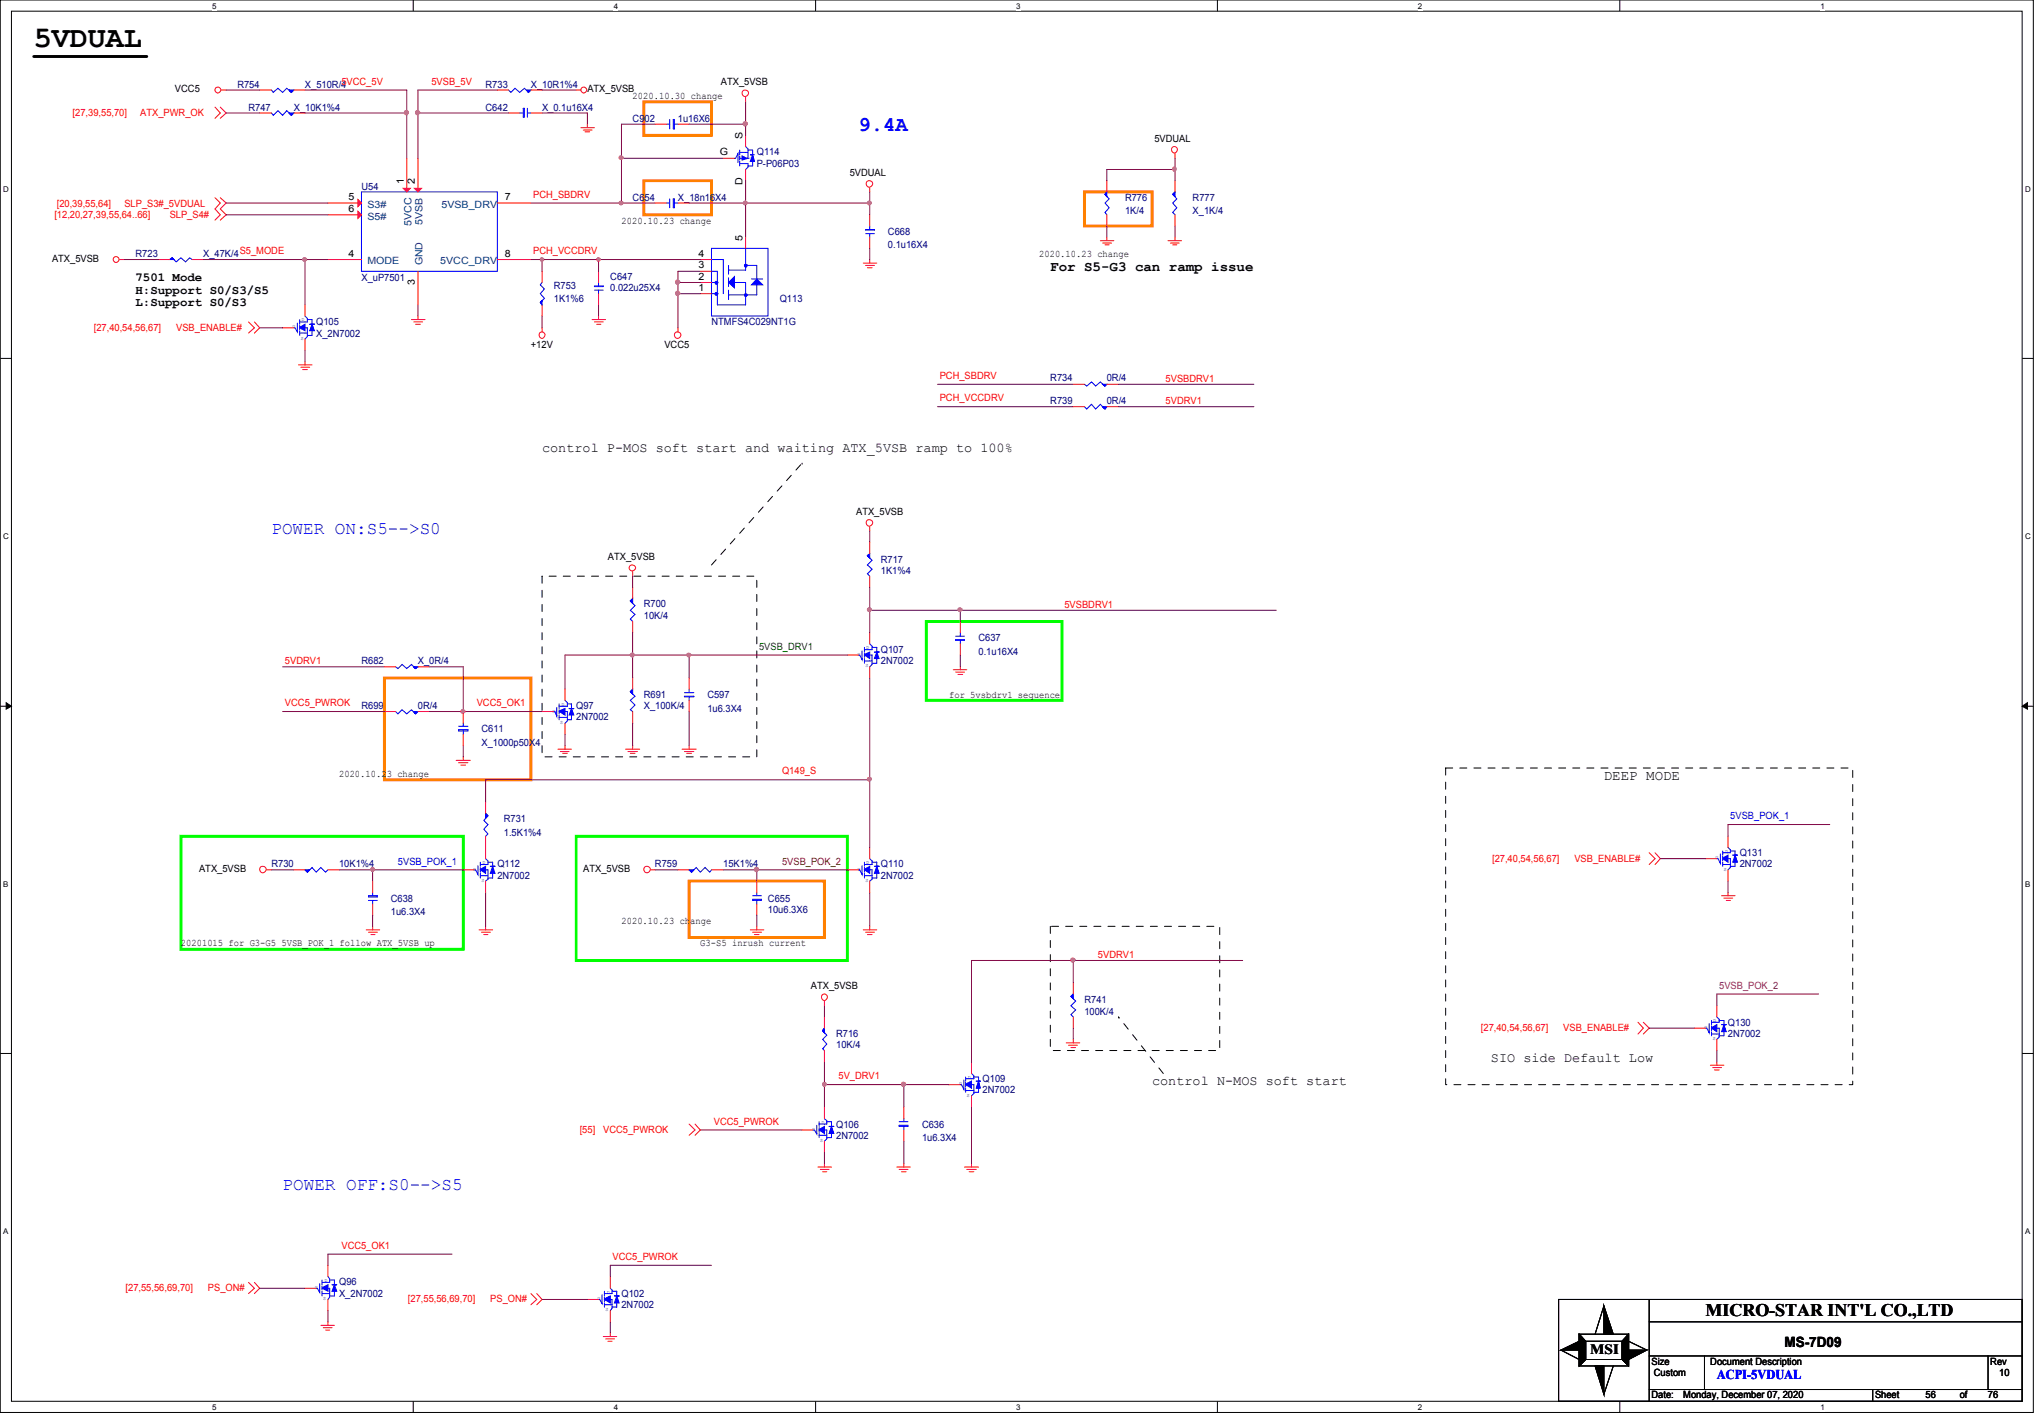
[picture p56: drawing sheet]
<svg xmlns="http://www.w3.org/2000/svg" width="294mm" height="204mm" viewBox="0 0 294 204" stroke-linecap="round" stroke-linejoin="round" font-family="sans-serif">
<defs><g id="words">
<text font-size="4.3" x="4.9" y="6.8">5VDUAL</text>
<text font-size="3" fill="#00f" x="123.6" y="18.8">9.4A</text>
<g font-size="2.5" fill="#00f">
<text x="39.1" y="76.9">POWER ON:S5--&gt;S0</text>
<text x="40.7" y="171.2">POWER OFF:S0--&gt;S5</text>
</g>
<text font-size="2.5" x="245.5" y="189.3">MICRO-STAR INT'L CO.,LTD</text>
<g font-size="2">
<text x="151.2" y="39">For S5-G3 can ramp issue</text>
<text x="230.8" y="112.2">DEEP MODE</text>
<text x="228.9" y="194.7">MSI</text>
<text x="256.8" y="193.7">MS-7D09</text>
</g>
<g font-size="1.9">
<text x="78" y="65">control P-MOS soft start and waiting ATX_5VSB ramp to 100%</text>
<text x="214.6" y="152.7">SIO side Default Low</text>
<text x="165.8" y="156">control N-MOS soft start</text>
</g>
<text font-size="1.9" fill="#00f" x="247.1" y="198.4">ACPI-5VDUAL</text>
<g font-size="1.8">
<text x="19.5" y="40.5">7501 Mode</text>
<text x="19.5" y="42.2">H:Support S0/S3/S5</text>
<text x="19.5" y="44">L:Support S0/S3</text>
</g>
<g font-size="1.4" fill="#f00">
<text x="10.5" y="16.7">[27,39,55,70]</text>
<text x="20.2" y="16.7">ATX_PWR_OK</text>
<text x="49.1" y="12.2">5VCC_5V</text>
<text x="62.1" y="12.2">5VSB_5V</text>
<text x="8.2" y="29.7">[20,39,55,64]</text>
<text x="17.9" y="29.7">SLP_S3#_5VDUAL</text>
<text x="76.7" y="28.4">PCH_SBDRV</text>
<text x="7.8" y="31.3">[12,20,27,39,55,64..66]</text>
<text x="24.4" y="31.3">SLP_S4#</text>
<text x="34.5" y="36.6">S5_MODE</text>
<text x="76.7" y="36.6">PCH_VCCDRV</text>
<text x="13.5" y="47.6">[27,40,54,56,67]</text>
<text x="25.4" y="47.6">VSB_ENABLE#</text>
<text x="135.3" y="54.5">PCH_SBDRV</text>
<text x="135.3" y="57.7">PCH_VCCDRV</text>
<text x="167.8" y="54.9">5VSBDRV1</text>
<text x="167.8" y="58.2">5VDRV1</text>
<text x="153.2" y="87.5">5VSBDRV1</text>
<text x="41" y="95.6">5VDRV1</text>
<text x="41" y="101.6">VCC5_PWROK</text>
<text x="68.6" y="101.6">VCC5_OK1</text>
<text x="112.6" y="111.4">Q149_S</text>
<text x="214.8" y="124">[27,40,54,56,67]</text>
<text x="226.6" y="124">VSB_ENABLE#</text>
<text x="158" y="137.8">5VDRV1</text>
<text x="213.1" y="148.3">[27,40,54,56,67]</text>
<text x="225" y="148.3">VSB_ENABLE#</text>
<text x="120.7" y="155.3">5V_DRV1</text>
<text x="102.7" y="161.8">VCC5_PWROK</text>
<text x="83.4" y="163">[55]</text>
<text x="86.8" y="163">VCC5_PWROK</text>
<text x="49.1" y="179.7">VCC5_OK1</text>
<text x="18.1" y="185.8">[27,55,56,69,70]</text>
<text x="29.9" y="185.8">PS_ON#</text>
<text x="88.2" y="181.3">VCC5_PWROK</text>
<text x="58.7" y="187.4">[27,55,56,69,70]</text>
<text x="70.6" y="187.4">PS_ON#</text>
</g>
<g font-size="1.4">
<text x="25.2" y="13.3">VCC5</text>
<text x="84.5" y="13.3">ATX_5VSB</text>
<text x="91.1" y="14.2">2020.10.30 change</text>
<text x="103.8" y="12.3">ATX_5VSB</text>
<text x="103.6" y="22.4">G</text>
<text x="106.9" y="20" transform="rotate(-90 106.9 20)">S</text>
<text x="166.2" y="20.4">5VDUAL</text>
<text x="50.2" y="28.8">5</text>
<text x="58.1" y="26.5" transform="rotate(-90 58.1 26.5)">1</text>
<text x="59.7" y="26.5" transform="rotate(-90 59.7 26.5)">2</text>
<text x="72.7" y="28.8">7</text>
<text x="106.9" y="26.6" transform="rotate(-90 106.9 26.6)">D</text>
<text x="122.3" y="25.3">5VDUAL</text>
<text x="50.2" y="30.5">6</text>
<text x="89.4" y="32.2">2020.10.23 change</text>
<text x="106.9" y="34.6" transform="rotate(-90 106.9 34.6)">5</text>
<text x="7.5" y="37.7">ATX_5VSB</text>
<text x="50.2" y="36.9">4</text>
<text x="59.7" y="41" transform="rotate(-90 59.7 41)">3</text>
<text x="72.7" y="36.9">8</text>
<text x="100.5" y="40.2">2</text>
<text x="100.5" y="38.6">3</text>
<text x="100.5" y="36.9">4</text>
<text x="100.5" y="41.8">1</text>
<text x="149.6" y="37">2020.10.23 change</text>
<text x="76.4" y="50">+12V</text>
<text x="95.6" y="50">VCC5</text>
<text x="123.2" y="74.1">ATX_5VSB</text>
<text x="87.5" y="80.6">ATX_5VSB</text>
<text x="136.6" y="100.4">for 5vsbdrv1 sequence</text>
<text x="48.8" y="111.8">2020.10.23 change</text>
<text x="28.7" y="125.5">ATX_5VSB</text>
<text x="83.9" y="125.5">ATX_5VSB</text>
<text x="26" y="136.1">20201015 for G3-G5 5VSB_POK_1 follow ATX_5VSB up</text>
<text x="89.4" y="132.9">2020.10.23 change</text>
<text x="100.8" y="136.1">G3-S5 inrush current</text>
<text x="116.7" y="142.3">ATX_5VSB</text>
<text x="237.7" y="196.3">Size</text>
<text x="238" y="198">Custom</text>
<text x="246.2" y="196.3">Document Description</text>
<text x="286.5" y="196.3">Rev</text>
<text x="287.7" y="198">10</text>
<text x="237.7" y="201.2">Date:</text>
<text x="242.3" y="201.2">Monday, December 07, 2020</text>
<text x="269.9" y="201.2">Sheet</text>
<text x="277.2" y="201.2">56</text>
<text x="282.1" y="201.2">of</text>
<text x="286.1" y="201.2">76</text>
</g>
<g font-size="1.4" fill="#000080">
<text x="34.2" y="12.6">R754</text>
<text x="35.8" y="15.9">R747</text>
<text x="42.3" y="15.9">X_10K1%4</text>
<text x="43.9" y="12.6">X_510R/4</text>
<text x="69.9" y="15.9">C642</text>
<text x="69.9" y="12.6">R733</text>
<text x="76.4" y="12.6">X_10R1%4</text>
<text x="78" y="15.9">X_0.1u16X4</text>
<text x="91.1" y="17.5">C902</text>
<text x="97.6" y="17.5">1u16X6</text>
<text x="108.9" y="22.4">Q114</text>
<text x="52" y="27.3">U54</text>
<text x="91.1" y="28.9">C654</text>
<text x="97.6" y="28.9">X_18n16X4</text>
<text x="108.9" y="24">P-P06P03</text>
<text x="161.9" y="28.9">R776</text>
<text x="171.7" y="28.9">R777</text>
<text x="127.8" y="33.8">C668</text>
<text x="127.8" y="35.7">0.1u16X4</text>
<text x="161.9" y="30.8">1K/4</text>
<text x="171.7" y="30.8">X_1K/4</text>
<text x="19.5" y="37">R723</text>
<text x="29.2" y="37">X_47K/4</text>
<text x="52" y="40.5">X_uP7501</text>
<text x="79.7" y="41.6">R753</text>
<text x="87.8" y="40.3">C647</text>
<text x="87.8" y="41.9">0.022u25X4</text>
<text x="45.5" y="46.7">Q105</text>
<text x="79.7" y="43.5">1K1%6</text>
<text x="102.4" y="46.7">NTMFS4C029NT1G</text>
<text x="112.2" y="43.5">Q113</text>
<text x="45.5" y="48.4">X_2N7002</text>
<text x="151.2" y="54.9">R734</text>
<text x="151.2" y="58.2">R739</text>
<text x="159.3" y="54.9">0R/4</text>
<text x="159.3" y="58.2">0R/4</text>
<text x="126.8" y="80.9">R717</text>
<text x="126.8" y="82.5">1K1%4</text>
<text x="92.7" y="87.4">R700</text>
<text x="92.7" y="89.1">10K/4</text>
<text x="52" y="95.5">R682</text>
<text x="60.2" y="95.5">X_0R/4</text>
<text x="126.8" y="93.9">Q107</text>
<text x="126.8" y="95.5">2N7002</text>
<text x="140.8" y="92.3">C637</text>
<text x="140.8" y="94.2">0.1u16X4</text>
<text x="92.7" y="100.4">R691</text>
<text x="101.8" y="100.4">C597</text>
<text x="52" y="102">R699</text>
<text x="60.2" y="102">0R/4</text>
<text x="69.3" y="105.3">C611</text>
<text x="69.3" y="107.3">X_1000p50X4</text>
<text x="82.9" y="102">Q97</text>
<text x="82.9" y="103.6">2N7002</text>
<text x="92.7" y="102">X_100K/4</text>
<text x="101.8" y="102.4">1u6.3X4</text>
<text x="72.5" y="118.3">R731</text>
<text x="39.1" y="124.8">R730</text>
<text x="48.8" y="124.8">10K1%4</text>
<text x="71.6" y="124.8">Q112</text>
<text x="72.5" y="120.2">1.5K1%4</text>
<text x="94.3" y="124.8">R759</text>
<text x="104.1" y="124.8">15K1%4</text>
<text x="126.8" y="124.8">Q110</text>
<text x="250.4" y="123.2">Q131</text>
<text x="250.4" y="124.8">2N7002</text>
<text x="56.3" y="129.7">C638</text>
<text x="56.3" y="131.7">1u6.3X4</text>
<text x="71.6" y="126.4">2N7002</text>
<text x="110.5" y="129.7">C655</text>
<text x="110.5" y="131.3">10u6.3X6</text>
<text x="126.8" y="126.4">2N7002</text>
<text x="120.4" y="149.2">R716</text>
<text x="156.1" y="144.3">R741</text>
<text x="156.1" y="146">100K/4</text>
<text x="248.7" y="147.6">Q130</text>
<text x="248.7" y="149.2">2N7002</text>
<text x="120.4" y="150.8">10K/4</text>
<text x="141.4" y="155.7">Q109</text>
<text x="141.4" y="157.3">2N7002</text>
<text x="120.4" y="162.2">Q106</text>
<text x="120.4" y="163.8">2N7002</text>
<text x="132.7" y="162.2">C636</text>
<text x="132.7" y="164.2">1u6.3X4</text>
<text x="48.8" y="184.9">Q96</text>
<text x="48.8" y="186.6">X_2N7002</text>
<text x="89.4" y="186.6">Q102</text>
<text x="89.4" y="188.2">2N7002</text>
</g>
<g font-size="1.4" fill="#004080">
<text x="52.9" y="29.9">S3#</text>
<text x="63.5" y="29.9">5VSB_DRV</text>
<text x="52.9" y="31.6">S5#</text>
<text x="59.2" y="32.5" transform="rotate(-90 59.2 32.5)">5VCC</text>
<text x="60.8" y="32.3" transform="rotate(-90 60.8 32.3)">5VSB</text>
<text x="52.9" y="38">MODE</text>
<text x="60.8" y="38.2" transform="rotate(-90 60.8 38.2)">GND</text>
<text x="63.4" y="38">5VCC_DRV</text>
</g>
<text font-size="1.4" fill="#008000" x="109.3" y="93.5">5VSB_DRV1</text>
<g font-size="1.4" fill="#00f">
<text x="249" y="117.9">5VSB_POK_1</text>
<text x="57.3" y="124.4">5VSB_POK_1</text>
</g>
<text font-size="1.4" fill="#804000" x="112.6" y="124.4">5VSB_POK_2</text>
<text font-size="1.4" fill="#804040" x="247.4" y="142.2">5VSB_POK_2</text>
<g font-size="1.1">
<text x="30.5" y="1.3">5</text>
<text x="88.3" y="1.3">4</text>
<text x="146.3" y="1.3">3</text>
<text x="204.1" y="1.3">2</text>
<text x="262" y="1.3">1</text>
<text x=".5" y="27.6">D</text>
<text x="291.5" y="27.6">D</text>
<text x=".5" y="77.6">C</text>
<text x="291.5" y="77.6">C</text>
<text x=".5" y="127.6">B</text>
<text x="291.5" y="127.6">B</text>
<text x=".5" y="177.5">A</text>
<text x="291.5" y="177.5">A</text>
<text x="30.5" y="202.9">5</text>
<text x="88.3" y="202.9">4</text>
<text x="146.3" y="202.9">3</text>
<text x="204.1" y="202.9">2</text>
<text x="262" y="202.9">1</text>
</g>
<g font-size=".8" fill="#00f">
<text x="42.1" y="47.2">G</text>
<text x="43.4" y="46.2">D</text>
<text x="43.3" y="48.9">S</text>
<text x="123.4" y="94.4">G</text>
<text x="124.7" y="93.4">D</text>
<text x="80.8" y="101.5">D</text>
<text x="124.6" y="96">S</text>
<text x="79.5" y="102.5">G</text>
<text x="80.6" y="104.1">S</text>
<text x="68.1" y="125.3">G</text>
<text x="69.5" y="124.3">D</text>
<text x="123.4" y="125.3">G</text>
<text x="124.7" y="124.3">D</text>
<text x="246.9" y="123.6">G</text>
<text x="248.1" y="125.3">S</text>
<text x="248.3" y="122.7">D</text>
<text x="69.3" y="126.9">S</text>
<text x="124.6" y="126.9">S</text>
<text x="245.3" y="148">G</text>
<text x="246.5" y="149.7">S</text>
<text x="246.6" y="147.1">D</text>
<text x="139.3" y="155.2">D</text>
<text x="118.2" y="161.7">D</text>
<text x="138" y="156.1">G</text>
<text x="139.1" y="157.8">S</text>
<text x="116.9" y="162.6">G</text>
<text x="118.1" y="164.3">S</text>
<text x="45.3" y="185.4">G</text>
<text x="46.7" y="184.4">D</text>
<text x="46.5" y="187">S</text>
<text x="86" y="187">G</text>
<text x="87.2" y="188.6">S</text>
<text x="87.3" y="186.1">D</text>
</g>
</g></defs>
<path d="M0 0h292.7v203.2h-292.7zM1.6 1.6h289.4v200h-289.4z" fill="none" stroke="#000" stroke-width=".14"/>
<g fill="#fff">
<path d="M30.5 .3h.6v1.2h-.6z"/>
<path d="M30.5 201.9h.6v1.2h-.6z"/>
</g>
<path d="M59.5 0v1.6M59.5 201.6v1.6" fill="none" stroke="#000" stroke-width=".14"/>
<g fill="#fff">
<path d="M88.3 .3h.6v1.2h-.6z"/>
<path d="M88.3 201.9h.6v1.2h-.6z"/>
</g>
<path d="M117.4 0v1.6M117.4 201.6v1.6" fill="none" stroke="#000" stroke-width=".14"/>
<g fill="#fff">
<path d="M146.3 .3h.6v1.2h-.6z"/>
<path d="M146.3 201.9h.6v1.2h-.6z"/>
</g>
<path d="M175.2 0v1.6M175.2 201.6v1.6" fill="none" stroke="#000" stroke-width=".14"/>
<g fill="#fff">
<path d="M204.1 .3h.6v1.2h-.6z"/>
<path d="M204.1 201.9h.6v1.2h-.6z"/>
</g>
<path d="M233.1 0v1.6M233.1 201.6v1.6" fill="none" stroke="#000" stroke-width=".14"/>
<g fill="#fff">
<path d="M262 .3h.6v1.2h-.6z"/>
<path d="M262 201.9h.6v1.2h-.6z"/>
<path d="M.5 26.6h.7v1.3h-.7z"/>
<path d="M291.5 26.6h.7v1.3h-.7z"/>
<path d="M.5 76.5h.7v1.3h-.7z"/>
<path d="M291.5 76.5h.7v1.3h-.7z"/>
</g>
<path d="M0 51.6h1.6M291 51.6h1.7" fill="none" stroke="#000" stroke-width=".14"/>
<g fill="#fff">
<path d="M.5 126.6h.6v1.2h-.6z"/>
<path d="M291.5 126.6h.6v1.2h-.6z"/>
</g>
<path d="M0 101.6h1.6M.9 101.1l.7 .5-.7 .4zM291 101.6h1.7M291 101.6l.8-.5v.9z" fill="none" stroke="#000" stroke-width=".14"/>
<path d="M.9 101.1l.7 .5-.7 .4zM291 101.6l.8-.5v.9z" fill="#000"/>
<g fill="#fff">
<path d="M.5 176.5h.6v1.3h-.6z"/>
<path d="M291.5 176.5h.6v1.3h-.6z"/>
</g>
<g fill="none" stroke="#000" stroke-width=".14">
<path d="M0 151.6h1.6M291 151.6h1.7M224.3 186.9h66.7v14.7h-66.7zM224.7 194.2l2.6-1.2v1.2zM224.7 194.2l2.6 1.4M227.3 191.9l.9 1.1v2.6l-.9 .9zM227.3 191.9l.9 1.1M227.3 191.9h7.1v4.6h-7.1zM228.2 195.6l-.9 .9M228.2 193h5.3v2.6h-5.3zM229.6 196.5h1.2v4.1zM230.8 187.9l1.4 4h-1.4z"/>
<path d="M230.8 187.9l-1.2 4M232.2 196.5l-1.4 4.1M233.5 195.6l.9 .9M234.4 193l2.6 1.2M234.4 194.2h2.6l-2.6 1.4zM234.4 191.9v4.6l-.9-.9v-2.6zM234.4 191.9l-.9 1.1M237.4 199.9h53.6M237.4 195.1h53.6M237.4 190.2h53.6M237.4 186.9v14.7M245.3 195.1v4.8"/>
<path d="M269.5 199.9v1.7M286.1 195.1v4.8"/>
</g>
<path d="M4.9 8.1h16.2" fill="none" stroke="#000" stroke-width=".42"/>
<path d="M115.4 66.6h.1M78 82.9h30.9v26h-30.9zM102.4 81.3l13-14.7M208.1 110.5h58.6v45.5h-58.6zM151.2 133.3h24.4v17.8h-24.4zM161 146.3h.1M167.4 154.4l-6.4-8.1" fill="none" stroke="#000" stroke-width=".14" stroke-dasharray="1 1 1 1 1 1 1 1"/>
<path d="M133.3 89.4h19.6v11.4h-19.6zM26 120.3h40.7v16.3h-40.7zM82.9 120.3h39.1v17.9h-39.1z" fill="none" stroke="#0f0" stroke-width=".42"/>
<path d="M92.7 14.6h9.7v4.9h-9.7zM92.7 26h9.7v4.9h-9.7zM156.1 27.6h9.7v4.9h-9.7zM55.3 97.5h21.1v14.7h-21.1zM99.2 126.7h19.5v8.2h-19.5z" fill="none" stroke="#ff8000" stroke-width=".42"/>
<g fill="none" stroke="#f00" stroke-width=".14">
<path d="M30.9 15.4l.8 .9-.8 .7M31.7 15.4l.9 .9-.9 .7M31.9 13h.7M82.9 13h.7M83.6 18.4h2M83.9 18.7h1.3M84.2 19h.7M84.5 17.9v.5M107.3 14v.6M17.2 37.3h.7M30.9 28.4l.8 .8-.8 .9 .8 .8-.8 .8M31.7 28.4l.9 .8-.9 .9 .9 .8-.9 .8"/>
<path d="M124.2 37.8h2M124.6 38.2h1.3M124.8 38.5h.7M125.2 37.3v.5M125.2 27v.6M158.4 34.6h1.9M158.7 35h1.3M159 35.2h.6M159.3 34.1v.5M168.1 34.6h2M168.4 35h1.3M168.8 35.2h.6"/>
<path d="M169.1 22.1v.7M169.1 34.1v.5M35.8 46.3l.8 .9-.8 .7M36.6 46.3l.8 .9-.8 .7M43 52.5h1.9M43.3 52.8h1.3M43.6 53.2h.6M43.9 52v.5M59.2 46h2M59.6 46.3h1.2M59.8 46.7h.7M60.2 45.5v.5"/>
<path d="M78 47.2v.6M85.2 46h2M85.6 46.3h1.2M85.9 46.7h.6M86.1 45.5v.5M97.6 47.2v.6M125.2 75.8v.6M91.1 82.2v.7M137.2 96.4h1.9M137.5 96.7h1.3M137.9 97h.7M138.2 95.9v.5"/>
<path d="M65.7 109.4h2M66 109.7h1.4M66.3 110.1h.7M66.7 108.9v.5M80.3 107.8h2M80.6 108.1h1.3M81 108.4h.7M81.3 107.3v.5M90 107.8h2.1M90.4 108.1h1.3M90.7 108.4h.7M91.1 107.3v.5"/>
<path d="M98.2 107.8h2M98.5 108.1h1.4M98.8 108.4h.7M99.2 107.3v.5M38.4 125.1h.7M52.7 133.8h2M53 134.1h1.3M53.4 134.5h.6M53.6 133.3v.5M69 133.8h1.9M69.3 134.1h1.3M69.6 134.5h.6"/>
<path d="M69.9 133.3v.5M93.7 125.1h.6M108 133.8h1.9M108.3 134.1h1.3M108.6 134.5h.7M108.9 133.3v.5M124.2 133.8h2M124.6 134.1h1.3M124.8 134.5h.7M125.2 133.3v.5M237.4 122.7l.8 .8-.8 .9M238.2 122.7l.8 .8-.8 .9"/>
<path d="M247.8 128.9h1.9M248.1 129.2h1.3M248.5 129.5h.5M248.7 128.4v.5M118.7 144v.7M153.5 150h1.9M153.8 150.4h1.3M154.1 150.7h.7M154.5 149.5v.5M235.8 147.1l.7 .8-.7 .9M236.5 147.1l.9 .8-.9 .9M246.2 153.3h1.9"/>
<path d="M246.5 153.6h1.3M246.8 153.9h.6M247.1 152.8v.5M99.2 161.7l.8 .9-.8 .7M100 161.7l.8 .9-.8 .7M117.7 167.9h2M118.1 168.2h1.2M118.4 168.6h.6M118.7 167.4v.5M129.1 167.9h1.9M129.4 168.2h1.3M129.8 168.6h.6"/>
<path d="M130.1 167.4v.5M138.8 167.9h2M139.1 168.2h1.4M139.5 168.6h.7M139.8 167.4v.5M35.8 184.5l.8 .8-.8 .8M36.6 184.5l.8 .8-.8 .8M46.2 190.7h1.9M46.5 191h1.3M46.9 191.4h.6M47.2 190.2v.5M76.4 186.1l.9 .8-.9 .8"/>
<path d="M77.3 186.1l.7 .8-.7 .8M86.8 192.3h2M87.2 192.6h1.2M87.5 193h.6M87.8 191.8v.5"/>
<circle cx="31.4" cy="12.9" r=".42"/>
<circle cx="84" cy="12.9" r=".42"/>
<circle cx="107.3" cy="13.4" r=".48"/>
<circle cx="16.7" cy="37.3" r=".42"/>
<circle cx="125.1" cy="26.4" r=".48"/>
<circle cx="169" cy="21.5" r=".45"/>
<circle cx="78" cy="48.2" r=".45"/>
<circle cx="97.5" cy="48.2" r=".48"/>
<circle cx="125.1" cy="75.2" r=".48"/>
<circle cx="91" cy="81.7" r=".45"/>
<circle cx="37.8" cy="125.1" r=".48"/>
<circle cx="93.1" cy="125.1" r=".48"/>
<circle cx="118.6" cy="143.5" r=".45"/>
</g>
<g fill="#000">
<path d="M224.7 194.2l2.6-1.2v1.2zM230.8 187.9l1.4 4h-1.4zM234.4 194.2h2.6l-2.6 1.4zM229.6 196.5h1.2v4.1z"/>
<path d="M227.3 191.9l.9 1.1v2.6l-.9 .9z" fill-rule="evenodd"/>
<path d="M227.3 191.9l.9 1.1v2.6l-.9 .9z" fill-rule="evenodd"/>
<path d="M227.3 191.9l.9 1.1v2.6l-.9 .9z" fill-rule="evenodd"/>
<path d="M234.4 191.9v4.6l-.9-.9v-2.6z" fill-rule="evenodd"/>
<path d="M234.4 191.9v4.6l-.9-.9v-2.6z" fill-rule="evenodd"/>
<path d="M234.4 191.9v4.6l-.9-.9v-2.6z" fill-rule="evenodd"/>
</g>
<path d="M56.9 102.4l.4 .3 .6-.6 .6 .6 .7-.6 .6 .6 .4-.3" fill="none" stroke="#00f" stroke-width=".14"/>
<path d="M59.6 102.4h.6l-.4 .3z" fill-rule="evenodd" fill="#00f"/>
<path d="M59.6 102.4h.6l-.4 .3zM246 147.2v1.4l-.3-.7h-.2M246.3 148.8h1.1M246.3 146.8v.6M246.3 148.4v.6M247.1 146.3l.3 .3v.5h-1.1M247.1 147.9h.3v1.3l-.3 .3M247.4 149h.7M247.4 146.8h.7M247.8 147.4h.7" fill="none" stroke="#00f" stroke-width=".14"/>
<path d="M55.3 102.4h1.6M60.2 102.4h1.6" fill="none" stroke="#f00" stroke-width=".14"/>
<path d="M246.3 147.9l.8-.5v1z" fill-rule="evenodd" fill="#00f"/>
<path d="M246.3 147.9l.8-.5v1zM246.3 147.6v.7" fill="none" stroke="#00f" stroke-width=".14"/>
<path d="M248.1 147.4l.4 1h-.7l.3-1h.4z" fill-rule="evenodd" fill="#00f"/>
<path d="M124.1 93.6v1.3l-.4-.7h-.1M124.4 95.1h1.1M124.4 93.1v.7M124.4 94.7v.7M125.2 92.6l.3 .4v.5h-1.1M125.2 94.2h.3v1.4l-.3 .3M125.5 95.4h.7M125.5 93.1h.7M125.9 93.8h.6M247.8 147.4h.7M248.1 147.4l.4 1h-.7l.3-1h.4zM248.1 146.8v2.2" fill="none" stroke="#00f" stroke-width=".14"/>
<path d="M243.9 147.9h1.6M247.1 144.7v1.6M247.1 149.5v1.6" fill="none" stroke="#f00" stroke-width=".14"/>
<path d="M124.4 94.2l.8-.4v.9z" fill-rule="evenodd" fill="#00f"/>
<path d="M124.4 94.2l.8-.4v.9zM124.4 94v.6" fill="none" stroke="#00f" stroke-width=".14"/>
<path d="M126.2 93.8l.3 .9h-.6l.3-.9h.3z" fill-rule="evenodd" fill="#00f"/>
<path d="M39.1 16.3l.2 .3 .7-.7 .7 .7 .6-.7 .6 .7 .4-.3M125.9 93.8h.6M126.2 93.8l.3 .9h-.6l.3-.9h.3zM126.2 93.1v2.3" fill="none" stroke="#00f" stroke-width=".14"/>
<path d="M122 94.2h1.6M125.2 91v1.6M125.2 95.9v1.6" fill="none" stroke="#f00" stroke-width=".14"/>
<path d="M41.6 16.3h.7l-.4 .3z" fill-rule="evenodd" fill="#00f"/>
<path d="M41.6 16.3h.7l-.4 .3zM66 105h1.4v.2h-1.4zM66 104.5h1.4M66.7 105.2v.5M66.7 104.1v.4M118.7 147.9l-.3 .4 .6 .6-.6 .6 .6 .7-.6 .7 .3 .2" fill="none" stroke="#00f" stroke-width=".14"/>
<path d="M37.4 16.3h1.7M42.3 16.3h1.6M66.7 105.7v1.6M66.7 102.4v1.7" fill="none" stroke="#f00" stroke-width=".14"/>
<path d="M118.7 147.9v.7l-.3-.3 .3 .3-.3-.3z" fill-rule="evenodd" fill="#00f"/>
<path d="M39.1 13l.2 .3 .7-.6 .7 .6 .6-.6 .6 .6 .4-.3M118.7 147.9v.7l-.3-.3 .3 .3-.3-.3z" fill="none" stroke="#00f" stroke-width=".14"/>
<path d="M118.7 146.3v1.6M118.7 151.1v1.7" fill="none" stroke="#f00" stroke-width=".14"/>
<path d="M41.6 13h.7l-.4 .3z" fill-rule="evenodd" fill="#00f"/>
<path d="M41.6 13h.7l-.4 .3zM68.8 124.5v1.3l-.3-.7h-.2M69.1 126h1.1M69.1 124v.6M69.1 125.6v.7M69.9 123.5l.3 .4v.5h-1.1M69.9 125.1h.3v1.4l-.3 .2M70.2 126.3h.7M70.2 124h.7M70.6 124.6h.6" fill="none" stroke="#00f" stroke-width=".14"/>
<path d="M37.4 13h1.7M42.3 13h1.6" fill="none" stroke="#f00" stroke-width=".14"/>
<path d="M69.1 125.1l.8-.5v1z" fill-rule="evenodd" fill="#00f"/>
<path d="M69.1 125.1l.8-.5v1zM69.1 124.8v.7" fill="none" stroke="#00f" stroke-width=".14"/>
<path d="M70.9 124.6l.3 1h-.6l.3-1h.3z" fill-rule="evenodd" fill="#00f"/>
<path d="M105.7 22.8h.2l.3-.7v1.3M106.5 23.5h1.2v.5l-.4 .4M106.5 21.9h1.2M106.5 23.2v.7M106.5 21.6v.7M107.3 21.1l.4 .3v1.4h-1.2M107.7 21.6h.6M107.7 23.9h.6M108 23.2h.6M70.6 124.6h.6M70.9 124.6l.3 1h-.6l.3-1h.3zM70.9 124v2.3" fill="none" stroke="#00f" stroke-width=".14"/>
<path d="M66.7 125.1h1.6M69.9 121.9v1.6M69.9 126.7v1.7" fill="none" stroke="#f00" stroke-width=".14"/>
<path d="M106.8 22.4l.9 .4-.9 .2z" fill-rule="evenodd" fill="#00f"/>
<path d="M106.5 22.4v.6M106.8 22.4l.9 .4-.9 .2zM108 23.2h.6M108.3 21.6v2.3" fill="none" stroke="#00f" stroke-width=".14"/>
<path d="M108 22.3h.3l.3 .9h-.6l.3-.9z" fill-rule="evenodd" fill="#00f"/>
<g fill="none" stroke="#00f" stroke-width=".14">
<path d="M74.8 16.3h.5M75.3 15.6h.2v1.2h-.2zM75.9 15.6v1.2M75.9 16.3h.5M108 22.3h.3l.3 .9h-.6l.3-.9zM108.3 22.3h.3M138.7 155.4v1.3l-.3-.7h-.2M139 156.9h1.2M139 154.9v.6M139 156.6v.5M139.8 154.4l.4 .4v.4h-1.2M139.8 156h.4v1.3l-.4 .4"/>
<path d="M140.2 157.1h.6M140.2 154.9h.6M140.5 155.5h.6"/>
</g>
<path d="M73.2 16.3h1.6M76.4 16.3h1.6M107.3 19.5v1.6M104.1 22.8h1.6M107.3 24.4v1.6" fill="none" stroke="#f00" stroke-width=".14"/>
<path d="M139 156l.8-.5v1.1z" fill-rule="evenodd" fill="#00f"/>
<path d="M139 156l.8-.5v1.1zM139 155.7v.7" fill="none" stroke="#00f" stroke-width=".14"/>
<path d="M140.8 155.5l.3 1.1h-.6l.3-1.1h.3z" fill-rule="evenodd" fill="#00f"/>
<path d="M98.5 99.7h1.4M99.2 99.1v.6M98.5 100.2h1.4h-1.4zM99.2 100.2v.6M43.9 125.1l.3 .4 .7-.7 .6 .7 .7-.7 .7 .7 .3-.4M108.3 129.4h1.3v.1h-1.3zM108.3 128.9h1.3M108.9 129.5v.6M108.9 128.4v.5M140.5 155.5h.6M140.8 155.5l.3 1.1h-.6l.3-1.1h.3zM140.8 154.9v2.2" fill="none" stroke="#00f" stroke-width=".14"/>
<path d="M99.2 97.5v1.6M99.2 100.8v1.6M108.9 130.1v1.6M108.9 126.7v1.7M136.6 156h1.6M139.8 152.8v1.6M139.8 157.7v1.6" fill="none" stroke="#f00" stroke-width=".14"/>
<path d="M43.9 125.1h.7l-.4 .4 .4-.4-.4 .4z" fill-rule="evenodd" fill="#00f"/>
<path d="M156.1 55.3l.3 .2 .7-.5 .6 .5 .7-.5 .6 .5 .3-.2M43.9 125.1h.7l-.4 .4 .4-.4-.4 .4z" fill="none" stroke="#00f" stroke-width=".14"/>
<path d="M42.3 125.1h1.6M47.2 125.1h1.6" fill="none" stroke="#f00" stroke-width=".14"/>
<path d="M158.7 55.3h.6l-.3 .2z" fill-rule="evenodd" fill="#00f"/>
<path d="M73.2 13l.3 .3 .6-.6 .7 .6 .7-.6 .6 .6 .3-.3M158.7 55.3h.6l-.3 .2z" fill="none" stroke="#00f" stroke-width=".14"/>
<path d="M154.5 55.3h1.6M159.3 55.3h1.7" fill="none" stroke="#f00" stroke-width=".14"/>
<path d="M75.8 13h.6l-.3 .3z" fill-rule="evenodd" fill="#00f"/>
<path d="M75.8 13h.6l-.3 .3zM117.6 161.9v1.3l-.4-.6h-.1M117.9 163.3h1.1M117.9 161.4v.7M117.9 163.1v.6M118.7 161l.3 .2v.5h-1.1M118.7 162.6h.3v1.2l-.3 .4M119 163.7h.7M119 161.4h.7M119.3 162.1h.7" fill="none" stroke="#00f" stroke-width=".14"/>
<path d="M71.6 13h1.6M76.4 13h1.6" fill="none" stroke="#f00" stroke-width=".14"/>
<path d="M117.9 162.6l.8-.5v1z" fill-rule="evenodd" fill="#00f"/>
<path d="M117.9 162.6l.8-.5v1zM117.9 162.2v.7" fill="none" stroke="#00f" stroke-width=".14"/>
<path d="M119.7 162.1l.3 1h-.7l.4-1h.3z" fill-rule="evenodd" fill="#00f"/>
<path d="M156.1 58.5l.3 .3 .7-.6 .6 .6 .7-.6 .6 .6 .3-.3M119.3 162.1h.7M119.7 162.1l.3 1h-.7l.4-1h.3zM119.7 161.4v2.3" fill="none" stroke="#00f" stroke-width=".14"/>
<path d="M118.7 159.3v1.7M115.4 162.6h1.7M118.7 164.2v1.6" fill="none" stroke="#f00" stroke-width=".14"/>
<path d="M158.7 58.5h.6l-.3 .3z" fill-rule="evenodd" fill="#00f"/>
<path d="M24.4 37.3l.4-.2 .6 .6 .6-.6 .7 .6 .6-.6 .3 .2M158.7 58.5h.6l-.3 .3z" fill="none" stroke="#00f" stroke-width=".14"/>
<path d="M154.5 58.5h1.6M159.3 58.5h1.7" fill="none" stroke="#f00" stroke-width=".14"/>
<path d="M24.4 37.3l.4-.2 .2 .2-.2-.2 .2 .2z" fill-rule="evenodd" fill="#00f"/>
<path d="M24.4 37.3l.4-.2 .2 .2-.2-.2 .2 .2zM56.9 95.9l.4 .3 .6-.6 .6 .6 .7-.6 .6 .6 .4-.3" fill="none" stroke="#00f" stroke-width=".14"/>
<path d="M22.8 37.3h1.6M27.6 37.3h1.6" fill="none" stroke="#f00" stroke-width=".14"/>
<path d="M59.6 95.9h.6l-.4 .3z" fill-rule="evenodd" fill="#00f"/>
<path d="M59.6 95.9h.6l-.4 .3zM86.7 186.3v1.2l-.4-.6h-.2M87 187.7h1.1M87 185.8v.6M87 187.5v.5M87.8 185.3l.3 .3v.5h-1.1M87.8 186.9h.3v1.3l-.3 .4M88.1 188h.7M88.1 185.8h.7M88.4 186.4h.7" fill="none" stroke="#00f" stroke-width=".14"/>
<path d="M55.3 95.9h1.6M60.2 95.9h1.6" fill="none" stroke="#f00" stroke-width=".14"/>
<path d="M87 186.9l.8-.5v1.1z" fill-rule="evenodd" fill="#00f"/>
<path d="M87 186.9l.8-.5v1.1zM87 186.6v.7" fill="none" stroke="#00f" stroke-width=".14"/>
<path d="M88.8 186.4l.3 1.1h-.7l.4-1.1h.3z" fill-rule="evenodd" fill="#00f"/>
<path d="M42.8 46.5v1.3l-.3-.6h-.2M43.1 47.9h1.1M43.1 46v.7M43.1 47.6v.7M43.9 45.5l.3 .3v.5h-1.1M43.9 47.2h.3v1.2l-.3 .4M44.2 48.3h.7M44.2 46h.7M44.6 46.7h.7M88.4 186.4h.7M88.8 186.4l.3 1.1h-.7l.4-1.1h.3zM88.8 185.8v2.2" fill="none" stroke="#00f" stroke-width=".14"/>
<path d="M84.5 186.9h1.6M87.8 183.6v1.7M87.8 188.6v1.6" fill="none" stroke="#f00" stroke-width=".14"/>
<path d="M43.1 47.2l.8-.5v.9z" fill-rule="evenodd" fill="#00f"/>
<path d="M43.1 47.2l.8-.5v.9zM43.1 46.8v.6" fill="none" stroke="#00f" stroke-width=".14"/>
<path d="M44.9 46.7l.4 .9h-.7l.3-.9h.4z" fill-rule="evenodd" fill="#00f"/>
<path d="M169.1 27.6l-.3 .3 .6 .7-.6 .6 .6 .7-.6 .7 .3 .3M44.6 46.7h.7M44.9 46.7l.4 .9h-.7l.3-.9h.4zM44.9 46v2.3" fill="none" stroke="#00f" stroke-width=".14"/>
<path d="M40.7 47.2h1.6M43.9 43.9v1.6M43.9 48.8v1.6" fill="none" stroke="#f00" stroke-width=".14"/>
<path d="M168.8 27.9l.3-.3v.7z" fill-rule="evenodd" fill="#00f"/>
<path d="M168.8 27.9l.3-.3v.7zM125.2 79.7l-.4 .2 .7 .7-.7 .7 .7 .6-.7 .7 .4 .3M53 129.5h1.3M53 128.9h1.3v.1h-1.3zM53.6 128.4v.5M53.6 129.5v.6" fill="none" stroke="#00f" stroke-width=".14"/>
<path d="M169.1 26v1.6M169.1 30.9v1.6M53.6 126.7v1.7M53.6 130.1v1.6" fill="none" stroke="#f00" stroke-width=".14"/>
<path d="M124.8 79.9l.4-.2v.6z" fill-rule="evenodd" fill="#00f"/>
<path d="M124.8 79.9l.4-.2v.6zM137.5 92h1.3v.1h-1.3zM137.5 91.5h1.3M138.2 92.1v.5M138.2 91v.5M69.9 117l.3 .4-.6 .6 .6 .6-.6 .7 .6 .7-.3 .3" fill="none" stroke="#00f" stroke-width=".14"/>
<path d="M125.2 78v1.7M125.2 82.9v1.6M138.2 92.6v1.6M138.2 89.4v1.6" fill="none" stroke="#f00" stroke-width=".14"/>
<path d="M69.9 117l.3 .4-.3 .3 .3-.3-.3 .3z" fill-rule="evenodd" fill="#00f"/>
<path d="M159.3 27.6l-.3 .3 .6 .7-.6 .6 .6 .7-.6 .7 .3 .3M69.9 117l.3 .4-.3 .3 .3-.3-.3 .3z" fill="none" stroke="#00f" stroke-width=".14"/>
<path d="M69.9 115.4v1.6M69.9 120.3v1.6" fill="none" stroke="#f00" stroke-width=".14"/>
<path d="M159.3 27.6v.7l-.3-.4 .3 .4-.3-.4z" fill-rule="evenodd" fill="#00f"/>
<path d="M159.3 27.6v.7l-.3-.4 .3 .4-.3-.4zM154.5 143l-.4 .3 .7 .7-.7 .7 .7 .6-.7 .7 .4 .3M129.4 161.9h1.3v.2h-1.3zM129.4 161.4h1.3M130.1 162.1v.5M130.1 161v.4" fill="none" stroke="#00f" stroke-width=".14"/>
<path d="M159.3 26v1.6M159.3 30.9v1.6M130.1 159.3v1.7M130.1 162.6v1.6" fill="none" stroke="#f00" stroke-width=".14"/>
<path d="M154.1 143.3l.4-.3v.7z" fill-rule="evenodd" fill="#00f"/>
<path d="M80.1 101.8v1.2l-.2-.6h-.2M80.5 103.2h1.2M80.5 101.3v.6M80.5 102.9v.6M81.3 100.8l.4 .3v.5h-1.2M81.3 102.4h.4v1.3l-.4 .4M81.7 103.5h.6M81.7 101.3h.6M81.9 101.9h.7M154.1 143.3l.4-.3v.7z" fill="none" stroke="#00f" stroke-width=".14"/>
<path d="M154.5 141.4v1.6M154.5 146.3v1.6" fill="none" stroke="#f00" stroke-width=".14"/>
<path d="M80.5 102.4l.1-.2 .7-.3v1z" fill-rule="evenodd" fill="#00f"/>
<path d="M80.5 102.4l.1-.2 .7-.3v1zM80.5 102.1v.6" fill="none" stroke="#00f" stroke-width=".14"/>
<path d="M82.3 101.9l.3 1h-.7l.4-1h.3z" fill-rule="evenodd" fill="#00f"/>
<path d="M52 27.6h19.6v11.4h-19.6zM81.9 101.9h.7M82.3 101.9l.3 1h-.7l.4-1h.3zM82.3 101.3v2.2" fill="none" stroke="#00f" stroke-width=".14"/>
<path d="M60.2 39v4.9M81.3 99.1v1.7M78 102.4h1.7M81.3 104.1v1.6" fill="none" stroke="#f00" stroke-width=".14"/>
<path d="M58 27.1h1.1l-.6 .5z" fill="#f00"/>
<path d="M58 27.1h1.1l-.6 .5zM58.5 22.8v4.8" fill="none" stroke="#f00" stroke-width=".14"/>
<path d="M51.5 30.4l.5 .5-.5 .5z" fill="#f00"/>
<path d="M47.2 30.9h4.8M47.2 37.3h4.8M51.5 30.4l.5 .5-.5 .5z" fill="none" stroke="#f00" stroke-width=".14"/>
<path d="M51.5 28.7l.5 .5-.5 .5z" fill="#f00"/>
<path d="M47.2 29.2h4.8M51.5 28.7l.5 .5-.5 .5zM71.6 29.2h4.8M71.6 37.3h4.8" fill="none" stroke="#f00" stroke-width=".14"/>
<path d="M59.6 27.1h1.1l-.5 .5z" fill="#f00"/>
<path d="M59.6 27.1h1.1l-.5 .5zM60.2 22.8v4.8" fill="none" stroke="#f00" stroke-width=".14"/>
<path d="M102.4 37.3h1.7v4.9M102.4 39h.8v1.6M104.9 38.2v1.3M104.9 40v1.2M107.3 35.7v3.2h-2.4M107.3 38.2h1.6M102.4 40.6h.8M102.4 42.2h.8M103.2 40.6v3.3h4.1v-3.3h-1.8M104.9 41.7v1.4M104.9 42.4h4" fill="none" stroke="#00f" stroke-width=".14"/>
<path d="M105.7 39.8v1.6l-.8-.8z" fill="#00f"/>
<path d="M102.4 35.7h8.1v9.8h-8.1zM105.7 39.8v1.6l-.8-.8zM108.9 38.2v1.9M108.2 40.1h1.6M108.9 41v1.4" fill="none" stroke="#00f" stroke-width=".14"/>
<path d="M107.2 38.1h.3l.1 .1-.1 .1-.2 .1-.1-.1z" fill-rule="evenodd" fill="#00f"/>
<path d="M107.2 38.1h.3l.1 .1-.1 .1-.2 .1-.1-.1z" fill="none" stroke="#00f" stroke-width=".14"/>
<path d="M103 40.5h.2l.1 .1-.1 .2-.1 .1-.1-.1z" fill-rule="evenodd" fill="#00f"/>
<path d="M103 40.5h.2l.1 .1-.1 .2-.1 .1-.1-.1z" fill="none" stroke="#00f" stroke-width=".14"/>
<path d="M108.9 40.1l.9 .9h-1.6z" fill="#00f"/>
<path d="M108.9 40.1l.9 .9h-1.6z" fill="none" stroke="#00f" stroke-width=".14"/>
<path d="M103 42.1h.2l.1 .1-.1 .2-.1 .1-.1-.1z" fill-rule="evenodd" fill="#00f"/>
<path d="M103 42.1h.2l.1 .1-.1 .2-.1 .1-.1-.1z" fill="none" stroke="#00f" stroke-width=".14"/>
<path d="M107.2 42.3h.3l.1 .1-.1 .2-.2 .1-.1-.1z" fill-rule="evenodd" fill="#00f"/>
<path d="M107.2 42.3h.3l.1 .1-.1 .2-.2 .1-.1-.1zM46 184.7v1.2l-.3-.6h-.2M46.4 186.1h1.1M46.4 184.2v.6M46.4 185.8v.6M47.2 183.6l.3 .4v.5h-1.1M47.2 185.3h.3v1.3l-.3 .3M47.5 186.4h.6M47.5 184.2h.6M47.8 184.8h.7" fill="none" stroke="#00f" stroke-width=".14"/>
<path d="M100.8 39h1.6M100.8 37.3h1.6M107.3 34.1v1.6M100.8 40.6h1.6M100.8 42.2h1.6" fill="none" stroke="#f00" stroke-width=".14"/>
<path d="M46.4 185.3l.8-.5v1z" fill-rule="evenodd" fill="#00f"/>
<path d="M46.4 185.3l.8-.5v1zM46.4 185v.6" fill="none" stroke="#00f" stroke-width=".14"/>
<path d="M48.1 184.8l.4 1h-.7l.3-1h.4z" fill-rule="evenodd" fill="#00f"/>
<g fill="none" stroke="#00f" stroke-width=".14">
<path d="M96 17.9h.4M96.4 17.2v1.3M96.9 17.2h.2v1.3h-.2zM97.1 17.9h.5M96 29.2h.4M96.4 28.6v1.3M96.9 28.6h.2v1.3h-.2zM97.1 29.2h.5M124.6 33h1.3v.1h-1.3zM124.6 33.6h1.3M125.2 32.5v.5M125.2 33.6v.5"/>
<path d="M124.1 124.5v1.3l-.4-.7h-.1M124.4 126h1.1M124.4 124v.6M124.4 125.6v.7M125.2 123.5l.3 .4v.5h-1.1M125.2 125.1h.3v1.4l-.3 .2M125.5 126.3h.7M125.5 124h.7M125.9 124.6h.6M47.8 184.8h.7M48.1 184.8l.4 1h-.7l.3-1h.4zM48.1 184.2v2.2"/>
</g>
<path d="M94.3 17.9h1.7M97.6 17.9h1.6M94.3 29.2h1.7M97.6 29.2h1.6M125.2 30.9v1.6M125.2 34.1v1.6M43.9 185.3h1.6M47.2 182v1.6M47.2 186.9v1.7" fill="none" stroke="#f00" stroke-width=".14"/>
<path d="M124.4 125.1l.8-.5v1z" fill-rule="evenodd" fill="#00f"/>
<path d="M124.4 125.1l.8-.5v1zM124.4 124.8v.7" fill="none" stroke="#00f" stroke-width=".14"/>
<path d="M126.2 124.6l.3 1h-.6l.3-1h.3z" fill-rule="evenodd" fill="#00f"/>
<path d="M91.1 99.1l-.4 .4 .7 .7-.7 .6 .7 .6-.7 .7 .4 .3M125.9 124.6h.6M126.2 124.6l.3 1h-.6l.3-1h.3zM126.2 124v2.3" fill="none" stroke="#00f" stroke-width=".14"/>
<path d="M122 125.1h1.6M125.2 121.9v1.6M125.2 126.7v1.7" fill="none" stroke="#f00" stroke-width=".14"/>
<path d="M90.7 99.5l.4-.4v.7z" fill-rule="evenodd" fill="#00f"/>
<path d="M85.6 41.7h1.2M85.6 41.1h1.2v.1h-1.2zM86.1 40.6v.5M86.1 41.7v.5M90.7 99.5l.4-.4v.7zM99.2 125.1l.3 .4 .7-.7 .6 .7 .7-.7 .6 .7 .3-.4" fill="none" stroke="#00f" stroke-width=".14"/>
<path d="M86.1 39v1.6M86.1 42.2v1.7M91.1 97.5v1.6M91.1 102.4v1.7" fill="none" stroke="#f00" stroke-width=".14"/>
<path d="M99.2 125.1h.7l-.4 .4 .4-.4-.4 .4z" fill-rule="evenodd" fill="#00f"/>
<path d="M91.1 86.1l-.4 .3 .7 .7-.7 .7 .7 .6-.7 .7 .4 .3M99.2 125.1h.7l-.4 .4 .4-.4-.4 .4z" fill="none" stroke="#00f" stroke-width=".14"/>
<path d="M97.6 125.1h1.6M102.4 125.1h1.7" fill="none" stroke="#f00" stroke-width=".14"/>
<path d="M90.7 86.4l.4-.3v.7z" fill-rule="evenodd" fill="#00f"/>
<path d="M90.7 86.4l.4-.3v.7zM247.6 122.9v1.3l-.3-.7h-.2M247.9 124.4h1.1M247.9 122.4v.6M247.9 124v.6M248.7 121.9l.3 .4v.4h-1.1M248.7 123.5h.3v1.3l-.3 .3M249 124.6h.7M249 122.4h.7M249.4 123h.7" fill="none" stroke="#00f" stroke-width=".14"/>
<path d="M91.1 84.5v1.6M91.1 89.4v1.6" fill="none" stroke="#f00" stroke-width=".14"/>
<path d="M247.9 123.5l.8-.5v1z" fill-rule="evenodd" fill="#00f"/>
<path d="M247.9 123.5l.8-.5v1zM247.9 123.2v.7" fill="none" stroke="#00f" stroke-width=".14"/>
<path d="M249.7 123l.4 1h-.7l.3-1h.4z" fill-rule="evenodd" fill="#00f"/>
<path d="M78 40.6l-.2 .4 .6 .6-.6 .6 .6 .7-.6 .6 .2 .4M249.4 123h.7M249.7 123l.4 1h-.7l.3-1h.4zM249.7 122.4v2.2" fill="none" stroke="#00f" stroke-width=".14"/>
<path d="M245.5 123.5h1.6M248.7 120.3v1.6M248.7 125.1v1.6" fill="none" stroke="#f00" stroke-width=".14"/>
<path d="M77.8 43.5l.2-.2v.6l-.2-.4 .2-.2z" fill-rule="evenodd" fill="#00f"/>
<path d="M77.8 43.5l.2-.2v.6l-.2-.4 .2-.2z" fill="none" stroke="#00f" stroke-width=".14"/>
<path d="M78 39v1.6M78 43.9v1.6" fill="none" stroke="#f00" stroke-width=".14"/>
<path d="M99.2 29.2h8.1M169.1 22.8v1.6h-9.8M169.1 32.5v1.6M43.9 50.4v1.6" fill="none" stroke="#800040" stroke-width=".14"/>
<circle cx="169" cy="24.3" r=".28" fill="#f0f"/>
<circle cx="169" cy="24.3" r=".28" fill="none" stroke="#f0f" stroke-width=".14"/>
<path d="M43.9 37.3v6.6M76.4 29.2h13M107.3 26v3.2M125.2 35.7v1.6M125.2 29.2v1.7M159.3 24.4v1.6M159.3 32.5v1.6M169.1 24.4v1.6" fill="none" stroke="#800040" stroke-width=".14"/>
<circle cx="107.3" cy="29.2" r=".28" fill="#f0f"/>
<circle cx="107.3" cy="29.2" r=".28" fill="none" stroke="#f0f" stroke-width=".14"/>
<path d="M89.4 29.2h4.9M107.3 29.2v4.9M100.8 42.2h-3.2v5" fill="none" stroke="#800040" stroke-width=".14"/>
<circle cx="97.5" cy="42.2" r=".31" fill="#f0f"/>
<circle cx="97.5" cy="42.2" r=".31" fill="none" stroke="#f0f" stroke-width=".14"/>
<path d="M97.6 39v1.6" fill="none" stroke="#800040" stroke-width=".14"/>
<circle cx="97.5" cy="40.6" r=".31" fill="#f0f"/>
<circle cx="97.5" cy="40.6" r=".31" fill="none" stroke="#f0f" stroke-width=".14"/>
<path d="M17.9 37.3h4.9M29.2 37.3h14.7M97.6 39h3.2M37.4 47.2h3.3M100.8 40.6h-3.2v1.6" fill="none" stroke="#800040" stroke-width=".14"/>
<circle cx="43.9" cy="37.4" r=".28" fill="#f0f"/>
<circle cx="43.9" cy="37.4" r=".28" fill="none" stroke="#f0f" stroke-width=".14"/>
<path d="M43.9 37.3h3.3M125.2 27.6v1.6h-17.9" fill="none" stroke="#800040" stroke-width=".14"/>
<circle cx="125.2" cy="29.2" r=".28" fill="#f0f"/>
<circle cx="125.2" cy="29.2" r=".28" fill="none" stroke="#f0f" stroke-width=".14"/>
<path d="M76.4 37.3h1.6v1.7" fill="none" stroke="#800040" stroke-width=".14"/>
<path d="M77.8 37.2l.2-.1 .3 .2-.3 .3-.2-.1z" fill-rule="evenodd" fill="#f0f"/>
<path d="M77.8 37.2l.2-.1 .3 .2-.3 .3-.2-.1z" fill="none" stroke="#f0f" stroke-width=".14"/>
<path d="M86.1 37.3h14.7M86.1 43.9v1.6" fill="none" stroke="#800040" stroke-width=".14"/>
<path d="M85.9 37.2l.2-.1 .3 .2-.3 .3-.1-.1z" fill-rule="evenodd" fill="#f0f"/>
<path d="M85.9 37.2l.2-.1 .3 .2-.3 .3-.1-.1z" fill="none" stroke="#f0f" stroke-width=".14"/>
<path d="M60.2 13v3.3h13" fill="none" stroke="#800040" stroke-width=".14"/>
<circle cx="60.1" cy="16.2" r=".31" fill="#f0f"/>
<circle cx="60.1" cy="16.2" r=".31" fill="none" stroke="#f0f" stroke-width=".14"/>
<path d="M32.6 16.3h4.8M32.6 13h4.8M43.9 16.3h14.6M60.2 13h11.4M78 16.3h6.5v1.6M78 13h4.9M32.6 29.2h14.6M32.6 30.9h14.6M60.2 43.9v1.6" fill="none" stroke="#800040" stroke-width=".14"/>
<circle cx="58.5" cy="16.2" r=".31" fill="#f0f"/>
<circle cx="58.5" cy="16.2" r=".31" fill="none" stroke="#f0f" stroke-width=".14"/>
<path d="M43.9 13h14.6v3.3M107.3 14.6v3.3M78 37.3h8.1v1.7M104.1 22.8h-14.7v6.4M78 45.5v1.7" fill="none" stroke="#800040" stroke-width=".14"/>
<circle cx="89.4" cy="29.2" r=".28" fill="#f0f"/>
<circle cx="89.4" cy="29.2" r=".28" fill="none" stroke="#f0f" stroke-width=".14"/>
<circle cx="89.4" cy="22.7" r=".28" fill="#f0f"/>
<circle cx="89.4" cy="22.7" r=".28" fill="none" stroke="#f0f" stroke-width=".14"/>
<path d="M91.1 94.2v3.3M48.8 125.1h4.8M53.6 125.1v1.6M53.6 125.1h13.1M69.9 128.4v4.9" fill="none" stroke="#800040" stroke-width=".14"/>
<circle cx="53.6" cy="125.1" r=".28" fill="#f0f"/>
<circle cx="53.6" cy="125.1" r=".28" fill="none" stroke="#f0f" stroke-width=".14"/>
<path d="M138.2 87.8h45.5M39.1 125.1h3.2M53.6 131.7v1.6" fill="none" stroke="#800040" stroke-width=".14"/>
<circle cx="138.2" cy="87.7" r=".28" fill="#f0f"/>
<circle cx="138.2" cy="87.7" r=".28" fill="none" stroke="#f0f" stroke-width=".14"/>
<path d="M125.2 87.8h13" fill="none" stroke="#800040" stroke-width=".14"/>
<circle cx="125.2" cy="87.7" r=".28" fill="#f0f"/>
<circle cx="125.2" cy="87.7" r=".28" fill="none" stroke="#f0f" stroke-width=".14"/>
<path d="M91.1 82.9v1.6M91.1 91v3.2h8.1" fill="none" stroke="#800040" stroke-width=".14"/>
<circle cx="91" cy="94.3" r=".28" fill="#f0f"/>
<circle cx="91" cy="94.3" r=".28" fill="none" stroke="#f0f" stroke-width=".14"/>
<path d="M125.2 76.4v1.6M81.3 94.2v4.9M122 94.2h-22.8v3.3M125.2 84.5v6.5M81.3 105.7v1.6M99.2 102.4v4.9" fill="none" stroke="#800040" stroke-width=".14"/>
<circle cx="99.2" cy="94.3" r=".28" fill="#f0f"/>
<circle cx="99.2" cy="94.3" r=".28" fill="none" stroke="#f0f" stroke-width=".14"/>
<path d="M138.2 94.2v1.7M138.2 87.8v1.6M139.8 138.2h14.7" fill="none" stroke="#800040" stroke-width=".14"/>
<circle cx="154.4" cy="138.1" r=".31" fill="#f0f"/>
<circle cx="154.4" cy="138.1" r=".31" fill="none" stroke="#f0f" stroke-width=".14"/>
<path d="M130.1 156h-11.4v3.3M100.8 162.6h14.6M118.7 165.8v1.6" fill="none" stroke="#800040" stroke-width=".14"/>
<circle cx="130" cy="156" r=".31" fill="#f0f"/>
<circle cx="130" cy="156" r=".31" fill="none" stroke="#f0f" stroke-width=".14"/>
<path d="M118.7 144.7v1.6M118.7 152.8v3.2M139.8 159.3v8.1" fill="none" stroke="#800040" stroke-width=".14"/>
<circle cx="118.6" cy="156" r=".28" fill="#f0f"/>
<circle cx="118.6" cy="156" r=".28" fill="none" stroke="#f0f" stroke-width=".14"/>
<path d="M40.7 95.9h14.6M61.8 95.9h4.9v6.5h11.3M154.5 138.2h24.4M136.6 156h-6.5v3.3M130.1 164.2v3.2" fill="none" stroke="#800040" stroke-width=".14"/>
<circle cx="66.6" cy="102.4" r=".28" fill="#f0f"/>
<circle cx="66.6" cy="102.4" r=".28" fill="none" stroke="#f0f" stroke-width=".14"/>
<path d="M125.2 97.5v14.7h-55.3v3.2M40.7 102.4h14.6M61.8 102.4h4.9M66.7 107.3v1.6M37.4 185.3h6.5M47.2 188.6v1.6M65.1 180.4h-17.9v1.6M78 186.9h6.5M87.8 190.2v1.6M102.4 182h-14.6v1.6" fill="none" stroke="#800040" stroke-width=".14"/>
<circle cx="125.2" cy="112.1" r=".28" fill="#f0f"/>
<circle cx="125.2" cy="112.1" r=".28" fill="none" stroke="#f0f" stroke-width=".14"/>
<path d="M104.1 125.1h4.8M108.9 125.1h13.1M108.9 125.1v1.6M125.2 128.4v4.9" fill="none" stroke="#800040" stroke-width=".14"/>
<circle cx="108.9" cy="125.1" r=".31" fill="#f0f"/>
<circle cx="108.9" cy="125.1" r=".31" fill="none" stroke="#f0f" stroke-width=".14"/>
<g fill="none" stroke="#800040" stroke-width=".14">
<path d="M58.5 16.3v6.5M60.2 16.3v6.5M99.2 17.9h8.1M134.9 55.3h19.6M134.9 58.5h19.6M161 55.3h19.5M161 58.5h19.5M81.3 94.2h9.8M91.1 104.1v3.2M125.2 112.2v9.7M263.4 118.6h-14.7v1.7M94.3 125.1h3.3"/>
<path d="M108.9 131.7v1.6M139.8 138.2v14.6M154.5 138.2v3.2M239 123.5h6.5M248.7 126.7v1.7M154.5 147.9v1.6M237.4 147.9h6.5M247.1 151.1v1.7M261.7 143h-14.6v1.7"/>
</g>
<circle cx="107.3" cy="17.8" r=".31" fill="#f0f"/>
<circle cx="107.3" cy="17.8" r=".31" fill="none" stroke="#f0f" stroke-width=".14"/>
<path d="M94.3 17.9h-4.9v4.9M107.3 17.9v1.6" fill="none" stroke="#800040" stroke-width=".14"/>
<circle cx="169" cy="24.3" r=".28" fill="#f0f"/>
<circle cx="169" cy="24.3" r=".28" fill="none" stroke="#f0f" stroke-width=".14"/>
<circle cx="107.3" cy="29.2" r=".28" fill="#f0f"/>
<circle cx="107.3" cy="29.2" r=".28" fill="none" stroke="#f0f" stroke-width=".14"/>
<circle cx="97.5" cy="42.2" r=".31" fill="#f0f"/>
<circle cx="97.5" cy="42.2" r=".31" fill="none" stroke="#f0f" stroke-width=".14"/>
<circle cx="97.5" cy="40.6" r=".31" fill="#f0f"/>
<circle cx="97.5" cy="40.6" r=".31" fill="none" stroke="#f0f" stroke-width=".14"/>
<circle cx="43.9" cy="37.4" r=".28" fill="#f0f"/>
<circle cx="43.9" cy="37.4" r=".28" fill="none" stroke="#f0f" stroke-width=".14"/>
<circle cx="125.2" cy="29.2" r=".28" fill="#f0f"/>
<circle cx="125.2" cy="29.2" r=".28" fill="none" stroke="#f0f" stroke-width=".14"/>
<path d="M77.8 37.2l.2-.1 .3 .2-.3 .3-.2-.1z" fill-rule="evenodd" fill="#f0f"/>
<path d="M77.8 37.2l.2-.1 .3 .2-.3 .3-.2-.1z" fill="none" stroke="#f0f" stroke-width=".14"/>
<path d="M85.9 37.2l.2-.1 .3 .2-.3 .3-.1-.1z" fill-rule="evenodd" fill="#f0f"/>
<path d="M85.9 37.2l.2-.1 .3 .2-.3 .3-.1-.1z" fill="none" stroke="#f0f" stroke-width=".14"/>
<circle cx="60.1" cy="16.2" r=".31" fill="#f0f"/>
<circle cx="60.1" cy="16.2" r=".31" fill="none" stroke="#f0f" stroke-width=".14"/>
<circle cx="58.5" cy="16.2" r=".31" fill="#f0f"/>
<circle cx="58.5" cy="16.2" r=".31" fill="none" stroke="#f0f" stroke-width=".14"/>
<circle cx="89.4" cy="29.2" r=".28" fill="#f0f"/>
<circle cx="89.4" cy="29.2" r=".28" fill="none" stroke="#f0f" stroke-width=".14"/>
<circle cx="89.4" cy="22.7" r=".28" fill="#f0f"/>
<circle cx="89.4" cy="22.7" r=".28" fill="none" stroke="#f0f" stroke-width=".14"/>
<circle cx="53.6" cy="125.1" r=".28" fill="#f0f"/>
<circle cx="53.6" cy="125.1" r=".28" fill="none" stroke="#f0f" stroke-width=".14"/>
<circle cx="138.2" cy="87.7" r=".28" fill="#f0f"/>
<circle cx="138.2" cy="87.7" r=".28" fill="none" stroke="#f0f" stroke-width=".14"/>
<circle cx="125.2" cy="87.7" r=".28" fill="#f0f"/>
<circle cx="125.2" cy="87.7" r=".28" fill="none" stroke="#f0f" stroke-width=".14"/>
<circle cx="91" cy="94.3" r=".28" fill="#f0f"/>
<circle cx="91" cy="94.3" r=".28" fill="none" stroke="#f0f" stroke-width=".14"/>
<circle cx="99.2" cy="94.3" r=".28" fill="#f0f"/>
<circle cx="99.2" cy="94.3" r=".28" fill="none" stroke="#f0f" stroke-width=".14"/>
<circle cx="154.4" cy="138.1" r=".31" fill="#f0f"/>
<circle cx="154.4" cy="138.1" r=".31" fill="none" stroke="#f0f" stroke-width=".14"/>
<circle cx="130" cy="156" r=".31" fill="#f0f"/>
<circle cx="130" cy="156" r=".31" fill="none" stroke="#f0f" stroke-width=".14"/>
<circle cx="118.6" cy="156" r=".28" fill="#f0f"/>
<circle cx="118.6" cy="156" r=".28" fill="none" stroke="#f0f" stroke-width=".14"/>
<circle cx="66.6" cy="102.4" r=".28" fill="#f0f"/>
<circle cx="66.6" cy="102.4" r=".28" fill="none" stroke="#f0f" stroke-width=".14"/>
<circle cx="125.2" cy="112.1" r=".28" fill="#f0f"/>
<circle cx="125.2" cy="112.1" r=".28" fill="none" stroke="#f0f" stroke-width=".14"/>
<circle cx="108.9" cy="125.1" r=".31" fill="#f0f"/>
<circle cx="108.9" cy="125.1" r=".31" fill="none" stroke="#f0f" stroke-width=".14"/>
<circle cx="107.3" cy="17.8" r=".31" fill="#f0f"/>
<circle cx="107.3" cy="17.8" r=".31" fill="none" stroke="#f0f" stroke-width=".14"/>
<use href="#words"/>
</svg>
